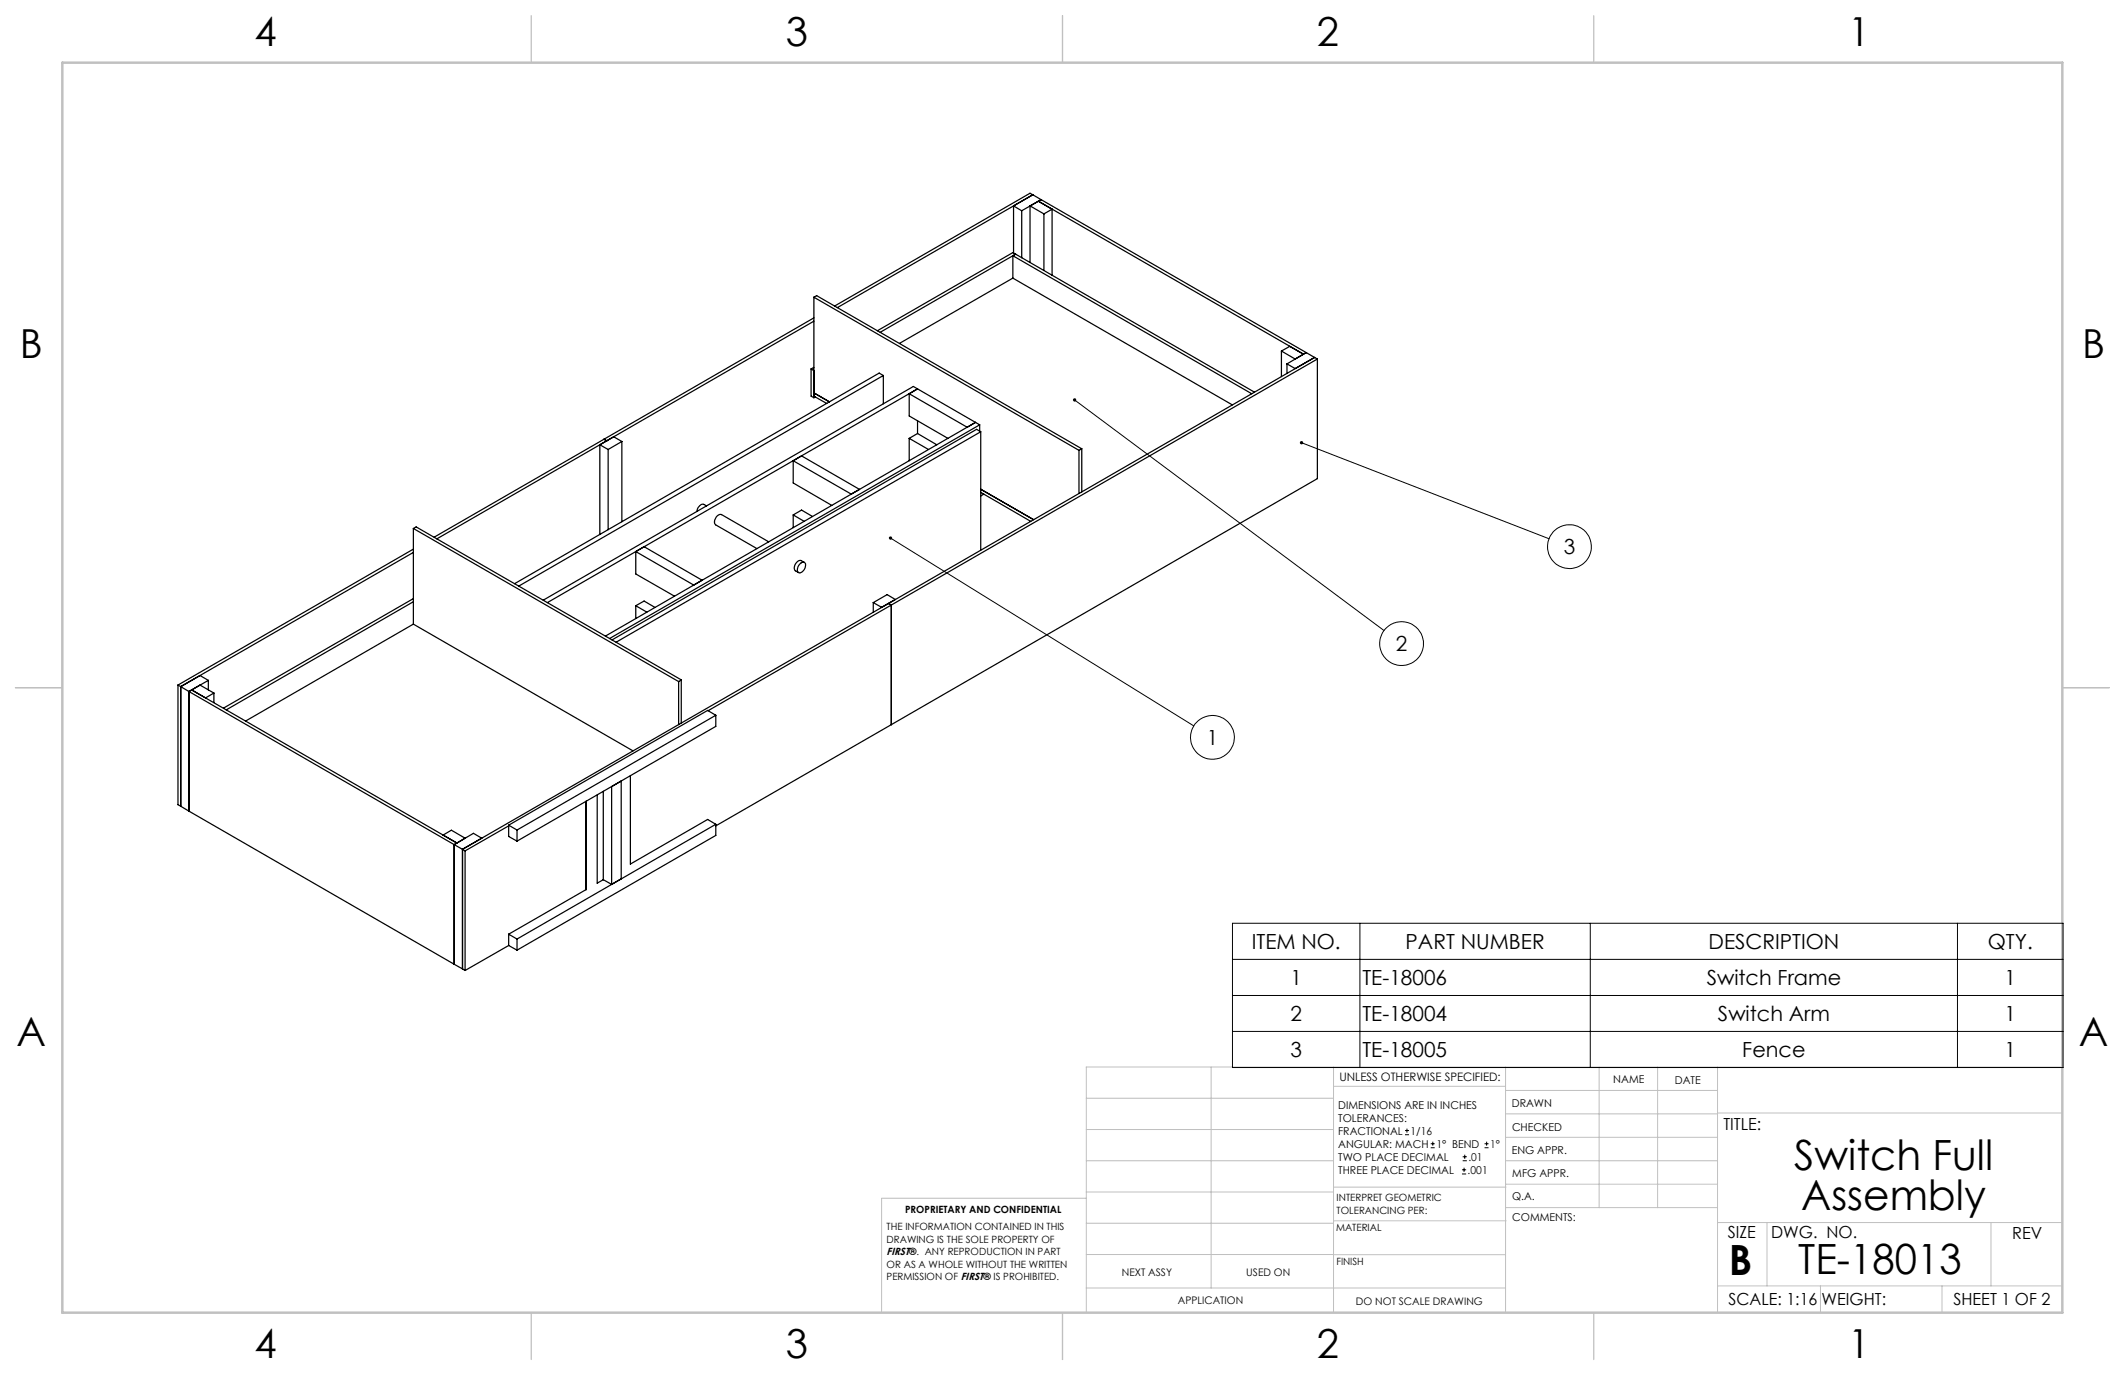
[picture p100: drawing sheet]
<svg xmlns="http://www.w3.org/2000/svg" width="432mm" height="279mm" viewBox="0 0 432 279" stroke-linecap="round" stroke-linejoin="round" font-family="sans-serif">
<defs><g id="words">
<g font-size="8.5">
<text x="364.6" y="237.7">Switch Full</text>
<text x="366" y="245.8">Assembly</text>
<text x="351.3" y="259">B</text>
<text x="365.4" y="258.9">TE-18013</text>
</g>
<g font-size="8.1">
<text x="51.7" y="9.3">4</text>
<text x="159.7" y="9.3">3</text>
<text x="267.6" y="9.3">2</text>
<text x="375.6" y="9.3">1</text>
<text x="4" y="72.8">B</text>
<text x="423.1" y="72.8">B</text>
<text x="3.3" y="212.5">A</text>
<text x="422.4" y="212.5">A</text>
<text x="51.7" y="276">4</text>
<text x="159.7" y="276">3</text>
<text x="267.6" y="276">2</text>
<text x="375.6" y="276">1</text>
</g>
<g font-size="4.2">
<text x="317.8" y="112.6">3</text>
<text x="283.6" y="132.3">2</text>
<text x="245.2" y="151.4">1</text>
<text x="254.4" y="192.8">ITEM NO.</text>
<text x="285.6" y="192.8">PART NUMBER</text>
<text x="347.2" y="192.8">DESCRIPTION</text>
<text x="403.9" y="192.8">QTY.</text>
<text x="262.2" y="200.1">1</text>
<text x="276.8" y="200.1">TE-18006</text>
<text x="346.8" y="200.1">Switch Frame</text>
<text x="407.3" y="200.1">1</text>
<text x="262.2" y="207.4">2</text>
<text x="276.8" y="207.4">TE-18004</text>
<text x="349.1" y="207.4">Switch Arm</text>
<text x="407.3" y="207.4">1</text>
<text x="262.2" y="214.8">3</text>
<text x="276.8" y="214.8">TE-18005</text>
<text x="354" y="214.8">Fence</text>
<text x="407.3" y="214.8">1</text>
</g>
<g font-size="3.4">
<text x="350.2" y="229.5">TITLE:</text>
<text x="351.1" y="251.6">SIZE</text>
<text x="359.9" y="251.6">DWG. NO.</text>
<text x="408.9" y="251.7">REV</text>
<text x="351.2" y="265.2">SCALE: 1:16</text>
<text x="370.1" y="265.3">WEIGHT:</text>
<text x="396.9" y="265.2">SHEET 1 OF 2</text>
</g>
<text font-size="2.4" x="272.2" y="219.7">UNLESS OTHERWISE SPECIFIED:</text>
<g font-size="2.2">
<text x="327.8" y="220.1">NAME</text>
<text x="340.3" y="220.2">DATE</text>
<text x="271.9" y="225.3">DIMENSIONS ARE IN INCHES</text>
<text x="271.9" y="227.9">TOLERANCES:</text>
<text x="307.2" y="224.9">DRAWN</text>
<text x="271.9" y="230.6">FRACTIONAL</text>
<text x="271.9" y="233.2">ANGULAR: MACH</text>
<text x="286.6" y="230.6">1/16</text>
<text x="291.9" y="233.2">1° BEND</text>
<text x="302.8" y="233.2">1°</text>
<text x="307.3" y="229.8">CHECKED</text>
<text x="271.9" y="238.5">THREE PLACE DECIMAL</text>
<text x="271.9" y="235.9">TWO PLACE DECIMAL</text>
<text x="298.2" y="238.5">.001</text>
<text x="298.4" y="235.9">.01</text>
<text x="307.2" y="234.5">ENG APPR.</text>
<text x="307.3" y="239.2">MFG APPR.</text>
<text x="307.3" y="243.9">Q.A.</text>
<text x="307.3" y="248.1">COMMENTS:</text>
</g>
<g font-size="2.1">
<text x="180.2" y="255.1">FIRST®. ANY REPRODUCTION IN PART</text>
<text x="227.9" y="259.2">NEXT ASSY</text>
<text x="253.3" y="259.2">USED ON</text>
<text x="239.3" y="265">APPLICATION</text>
<text x="275.5" y="265.1">DO NOT SCALE DRAWING</text>
</g>
<g font-size="2">
<text x="271.6" y="244.1">INTERPRET GEOMETRIC</text>
<text x="180.2" y="250">THE INFORMATION CONTAINED IN THIS</text>
<text x="183.9" y="246.4">PROPRIETARY AND CONFIDENTIAL</text>
<text x="271.5" y="250.2">MATERIAL</text>
<text x="271.6" y="246.6">TOLERANCING PER:</text>
<text x="180.2" y="257.6">OR AS A WHOLE WITHOUT THE WRITTEN</text>
<text x="180.2" y="252.5">DRAWING IS THE SOLE PROPERTY OF</text>
<text x="271.5" y="257">FINISH</text>
<text x="180.2" y="260.1">PERMISSION OF FIRST® IS PROHIBITED.</text>
</g>
</g></defs>
<g fill="none" stroke="#c0c0c0" stroke-width=".2">
<path d="M246.1 216.8v44.9M271 216.8v49.9M305.9 216.8v49.9M324.9 216.8v28.6M336.8 216.8v28.6M349 216.8v49.9M419.1 216.8h-198.4v49.9M220.7 235.9h50.3M220.7 229.5h50.3M220.7 223.2h50.3M271 220.7h34.9M305.9 231.1h43.1"/>
<path d="M305.9 226.3h43.1M305.9 221.6h43.1M305.9 235.9h43.1M349 226.2h70.1M220.7 248.6h50.3M220.7 242.2h50.3M220.7 254.9h50.3M220.7 243.5h-41.6v23.2M271 255h34.9M271 248.1h35M271 241.2h35M305.9 240.6h43.1"/>
<path d="M306 245.4h43M349 248.4h70.1M359.1 248.4v12.9M404.6 248.4v12.9M220.7 261.7h85.2M349 261.3h70.1M369.9 261.3v5.4M394.6 261.3v5.4"/>
</g>
<path d="M108 3.2v9.5M215.9 3.2v9.5M323.8 3.2v9.5M3.1 139.7h9.6M419.1 139.7h9.5M108 266.7v9.6M215.9 266.7v9.6M323.8 266.7v9.6" fill="none" stroke="#c0c0c0" stroke-width=".25"/>
<path d="M12.7 12.7h406.4v254h-406.4z" fill="none" stroke="#c0c0c0" stroke-width=".5"/>
<g fill="none" stroke="#000" stroke-width=".2">
<path d="M218.4 81.3l62.8 46.8M264.5 90l50.2 19.5M180.9 109.3l61.7 38.2M250.4 187.6h168.8v29.3h-168.8zM250.4 194.9h168.8M276.3 187.6v29.3M323.1 187.6v29.3M397.8 187.6v29.3M250.4 202.3h168.8M250.4 209.6h168.8M285.5 230.6h.8M285.5 229.7h.8"/>
<path d="M285.9 229.3v.9M290.7 233.2h.8M290.7 232.4h.8M291.1 232v.8M297.1 238.5h.8M297.1 237.7h.8M297.2 235.9h.9M297.2 235.1h.9M297.5 237.3v.8M297.6 234.6v.9M301.7 233.2h.8M301.7 232.4h.8"/>
<path d="M302.1 232v.8"/>
<circle cx="318.9" cy="111.1" r="4.5"/>
<circle cx="284.8" cy="130.8" r="4.5"/>
<circle cx="246.4" cy="149.8" r="4.5"/>
</g>
<path d="M264.2 89.7v.2l.3 .1-.3-.1a.34 .34 0 0 0 .4 .3 .34 .34 0 0 0 .2-.5 .34 .34 0 0 0-.6 0zM180.7 109.1l.2 .2-.2-.2a.34 .34 0 0 0 .2 .6 .34 .34 0 0 0 .4-.4 .34 .34 0 0 0-.6-.2zM218.1 81.1a.34 .34 0 0 0 .2 .5 .34 .34 0 0 0 .4-.4 .34 .34 0 0 0-.5-.2l.2 .3z" fill="#000"/>
<g fill="none" stroke="#000" stroke-width=".25">
<path d="M209.9 39.6l1.7 1M209.9 39.6l-3.9 2.2M209.9 39.6l-.6-.3-39.7 22.9M209.9 39.6l-39.8 22.9M205.8 52l48.6 28M205.8 52v4.5M205.8 56.5l-23 13.3M205.8 56.5l44.6 25.8M206 41.8v9.6M206 41.8l1.6 1M206.4 51.6l-.6 .4M206.4 51.6l48.5 28.1"/>
<path d="M206.4 51.6l-27.5 15.9M206.4 51.6l-.6-.3-27.5 15.9M207.6 42.8v9.6M209.3 41.8l2.8 1.7M209.3 41.8v11.5M211.6 40.6l-2.3 1.2M211.6 40.6l-4 2.2M211.6 40.6l53.8 31M212.1 43.5v11.5M213.8 42.5l-1.7 1M213.8 42.5v13.5M213.8 42.5l-2.8-1.6 53.9 31.1"/>
<path d="M164.8 75l.6 .3M164.8 75v5.5l.6 .3M165.4 64.6l-42.7 24.7M165.4 65.3l-42.1 24.3M165.4 60.4v20.4M165.4 74.6l-.6 .4M165.4 60.4l53.9 31.1M165.4 79.8l3.2 1.9M165.4 60.4l.5-.3 53.9 31.1M179.5 76.3l-74.1 42.8M179.5 76.3v5.8M179.5 76.3l-.9-.5-74 42.8"/>
<path d="M186.4 79l-1.7 1M186.4 79l11.8 6.8M186.4 79l-.8-.5-75.2 43.5M186.4 79l-75.2 43.4M260.4 71.3l1.7-.9 2.8 1.6M260.4 71.3l2.8 1.7M260.4 71.3v5.2M261.5 73.9v2M265.4 71.6l-3.9 2.3M265.4 71.6l1.7 1M265.4 71.6l-.5 .4M267.1 72.6l-3.9 2.3-1.7-1"/>
<path d="M267.1 72.6l.6 .4M267.1 72.6l-86.5 50M267.7 73l-86.6 49.9M267.7 73v24.3l-86.6 49.9M121.9 90.4v18.2M121.9 90.4l1.7 .9M122.7 89.3l.6 .3M122.7 89.3l-34.5 19.8M123.3 89.6l-34.5 19.9M123.6 91.3v16.3M126.4 89.7l-2.8 1.6M126.4 89.7v16.3"/>
<path d="M126.4 89.7l-1.7-.9-2.8 1.6M161.2 93.6l1.7-1 11.8 6.8-1.7 1zM161.2 93.6v4.5l7.8 4.6M165.4 80.5l2.6 1.5M165.7 80.6l-.3 .2M184.7 89.1l4 2.2M184.7 80v4.5l7.9 4.6M184.7 89.1v4.5M184.7 80l11.8 6.8 1.7-1M186.4 88.1l-1.7 1M186.4 88.1l4 2.3M186.4 85.5v2.6"/>
<path d="M198.2 85.8l-75.2 43.5M198.2 85.8l.9 .5M199.1 86.3l-75.2 43.5M199.1 86.3v1.3M199.3 99.4l10.7 6.2M199.3 87.7l-.9-.5-74 42.8M199.3 87.7l-74.1 42.8M199.3 87.7v24.1M219.3 91.5v8.8M219.8 91.2l-.5 .3M219.8 91.2v8.7M84 112.3l-47.3 27.2"/>
<path d="M84 111.6l-47.8 27.6M84 107.4l53.9 31.1M84 107.4v19.4M84 107.4l.6-.3 53.8 31M129.2 112.1v4.5l7.9 4.5M129.2 112.1l1.7-1 11.8 6.8-1.7 1zM143.6 102.8l-.5-.3a1.35 1.35 0 0 0-1.5 1.4M156.2 110.1l-9.6-5.5a1.41 1.41 0 0 0-1.2 2l8.4 4.9M161.2 104.6v2.6M161.2 104.6l1.7-1 2.2 1.4M161.2 104.6l2.2 1.3M162.6 114.5a.6 .6 0 0 1 .8-.2 .6 .6 0 0 1 .3 .8 1.24 1.24 0 0 1-1.5 1.2l-.2-.7 .3-.7z"/>
<path d="M163.4 114.3l-.6-.4a1.38 1.38 0 0 0-1.2 2.1l.7 .3M199.3 100l10.1 5.9M199.9 100.4l-.6 .4M36.2 139.2l.5 .3M36.2 139.2v24.3l.5 .3M36.7 139.5l1.7 1M36.7 139.5v24.3M40.6 137.3l1.7 1M42.3 138.3l-3.9 2.2M42.3 138.3v1.9M84 121.6l-38.6 22.3M84 122.3l-38 22"/>
<path d="M84 126.8l44.6 25.8M84 126.8l-34.1 19.7M129.2 123.1l2.2 1.3M129.2 123.1l1.7-1 2.2 1.3M129.2 123.1v2.6M137.9 138.5v8.7M138.4 138.1l-.5 .4M138.4 138.1v8.8M177.4 122.4l2.9-1.6 1.6 1-2.8 1.6zM177.4 122.4v2M180.6 122.6l.5 .3M180.6 122.6l-86.6 50"/>
<path d="M181.1 122.9l-77.7 44.8M181.1 122.9v24.3M38.4 140.5v24.3M38.4 140.5l53.9 31.1M38.9 140.2l2.9 1.6 1.7-1M38.9 140.2l1.7-1 2.9 1.6M38.9 140.2l-.5 .3M38.9 140.2l54 31.1M43.5 140.8v2M124.3 159.8l1.9-1.1v19.9l-1.9 1.1zM128.1 157.6v18M143.8 144.4l1.7 .9"/>
<path d="M145.5 145.3v2.3l-40.4 23.3M145.5 145.3l-40.4 23.4M181.1 147.2l-35.6 20.6M36.7 163.8l1.7 1M38.4 164.8l53.9 31.1M90 169.7l1.7-1 2.8 1.6-1.6 1zM92.3 171.6v24.3M92.3 171.6l1.7 1M92.3 171.6l3.9-2.3 1.7 1-3.9 2.3M92.9 171.3l-.6 .3M94 172.6v24.3M94 172.6l.5 .3"/>
<path d="M94.5 172.9v24.3M103.4 167.7v2.3l1.7 .9M103.4 167.7l1.7 1M103.4 167.8l-8.9 5.1M105.1 168.7v2.2M119.1 162.8v18M121.4 161.5v18l1.2-.7M122.6 160.8v18M122.6 178.8l1.7 .9M145.5 167.5v2.3l-40.4 23.3M145.5 167.5l-40.4 23.3M145.5 167.5l-1.7-1-15.7 9.1"/>
<path d="M92.3 195.9l1.7 1M94 196.9l.5 .3M103.4 189.8l1.7 1M103.4 192.1l1.7 1M103.4 189.8v2.3M103.4 192.1l-8.9 5.1M105.1 190.8v2.3M119.1 180.8l-15.7 9"/>
</g>
<use href="#words"/>
</svg>
